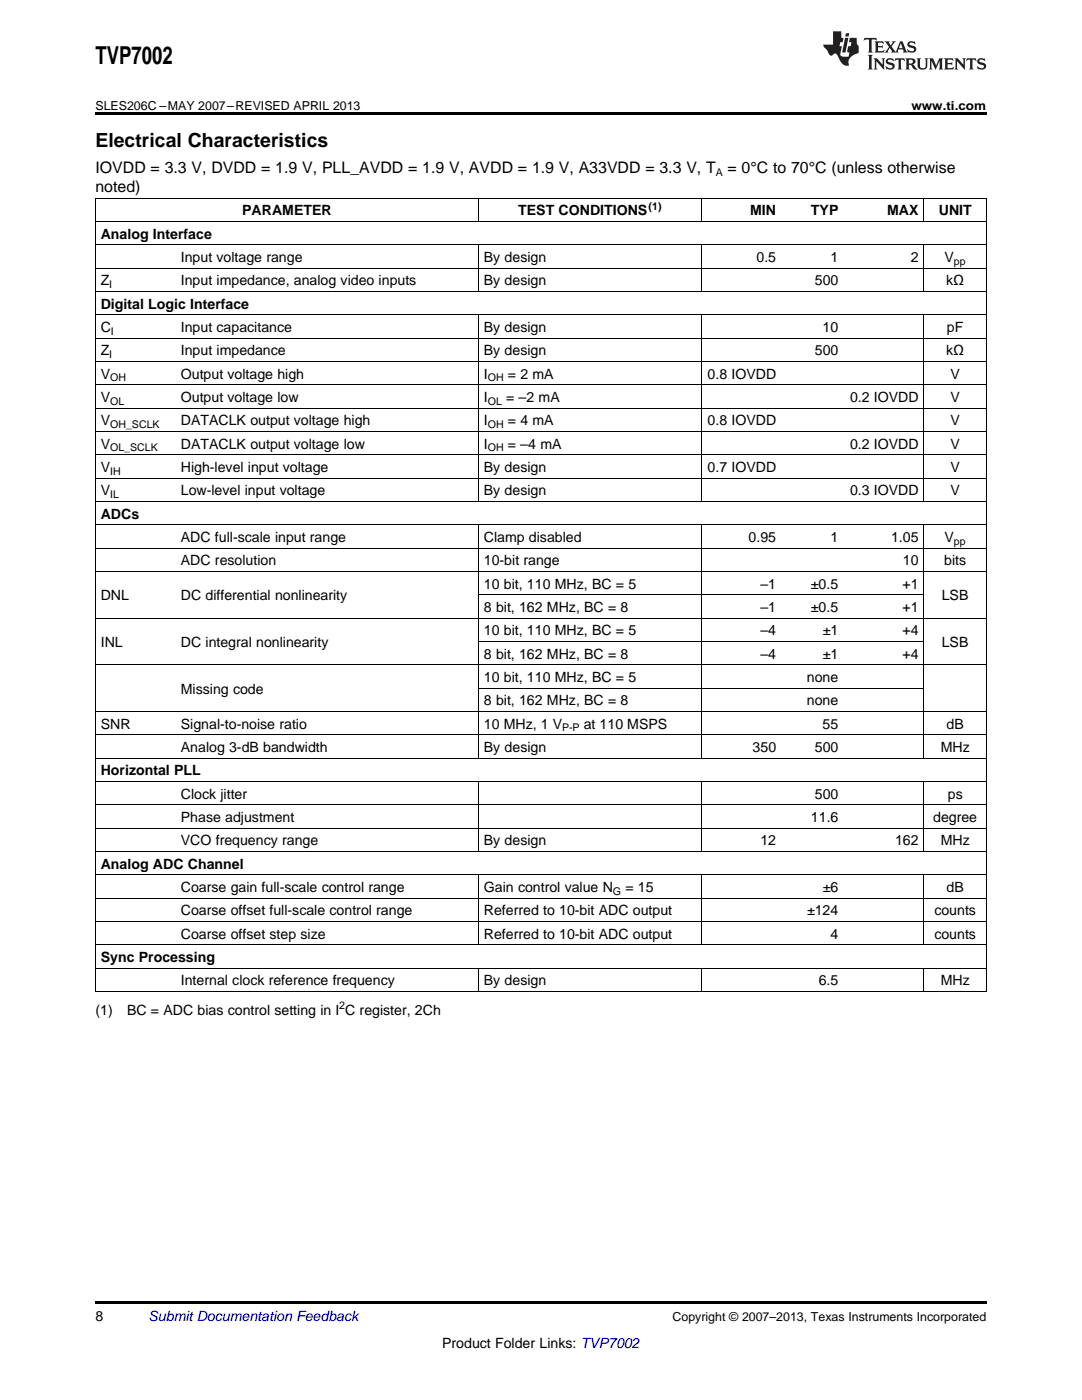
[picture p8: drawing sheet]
<svg xmlns="http://www.w3.org/2000/svg" width="216mm" height="279mm" viewBox="0 0 216 279" stroke-linecap="round" stroke-linejoin="round" font-family="sans-serif">
<defs><g id="words">
<text font-size="4.9" x="19" y="12.8">TVP7002</text>
<text font-size="3.9" x="19" y="29.3">Electrical Characteristics</text>
<g font-size="3.2">
<text x="19" y="34.4">IOVDD = 3.3 V, DVDD = 1.9 V, PLL_AVDD = 1.9 V, AVDD = 1.9 V, A33VDD = 3.3 V, T</text>
<text x="145.2" y="34.4">= 0°C to 70°C (unless otherwise</text>
<text x="19" y="38.3">noted)</text>
</g>
<g font-size="2.8">
<text x="20.1" y="47.6">Analog Interface</text>
<text x="48.3" y="43">PARAMETER</text>
<text x="103.4" y="43">TEST CONDITIONS</text>
<text x="149.7" y="43">MIN</text>
<text x="161.8" y="43">TYP</text>
<text x="177" y="43">MAX</text>
<text x="187.3" y="43">UNIT</text>
<text x="36.1" y="52.3">Input voltage range</text>
<text x="96.6" y="52.3">By design</text>
<text x="151" y="52.3">0.5</text>
<text x="165.7" y="52.3">1</text>
<text x="181.8" y="52.3">2</text>
<text x="188.5" y="52.3">V</text>
<text x="20.1" y="56.9">Z</text>
<text x="36.1" y="56.9">Input impedance, analog video inputs</text>
<text x="96.6" y="56.9">By design</text>
<text x="162.6" y="56.9">500</text>
<text x="188.8" y="56.9">kΩ</text>
<text x="20.1" y="61.6">Digital Logic Interface</text>
<text x="20.1" y="66.3">C</text>
<text x="20.1" y="70.9">Z</text>
<text x="36.1" y="66.3">Input capacitance</text>
<text x="36.1" y="70.9">Input impedance</text>
<text x="96.6" y="66.3">By design</text>
<text x="96.6" y="70.9">By design</text>
<text x="162.6" y="70.9">500</text>
<text x="164.1" y="66.3">10</text>
<text x="188.8" y="70.9">kΩ</text>
<text x="188.9" y="66.3">pF</text>
<text x="20.1" y="75.6">V</text>
<text x="36.1" y="75.6">Output voltage high</text>
<text x="96.6" y="75.6">I</text>
<text x="101.4" y="75.6">= 2 mA</text>
<text x="141.2" y="75.6">0.8 IOVDD</text>
<text x="189.7" y="75.6">V</text>
<text x="20.1" y="80.2">V</text>
<text x="36.1" y="80.2">Output voltage low</text>
<text x="96.6" y="80.2">I</text>
<text x="101" y="80.2">= –2 mA</text>
<text x="169.6" y="80.2">0.2 IOVDD</text>
<text x="189.7" y="80.2">V</text>
<text x="20.1" y="84.9">V</text>
<text x="20.1" y="89.5">V</text>
<text x="36.1" y="84.9">DATACLK output voltage high</text>
<text x="36.1" y="89.5">DATACLK output voltage low</text>
<text x="96.6" y="84.9">I</text>
<text x="96.6" y="89.5">I</text>
<text x="101.4" y="84.9">= 4 mA</text>
<text x="101.4" y="89.5">= –4 mA</text>
<text x="141.2" y="84.9">0.8 IOVDD</text>
<text x="169.6" y="89.5">0.2 IOVDD</text>
<text x="189.7" y="84.9">V</text>
<text x="189.7" y="89.5">V</text>
<text x="20.1" y="94.2">V</text>
<text x="36.1" y="94.2">High-level input voltage</text>
<text x="96.6" y="94.2">By design</text>
<text x="141.2" y="94.2">0.7 IOVDD</text>
<text x="189.7" y="94.2">V</text>
<text x="20.1" y="98.8">V</text>
<text x="36.1" y="98.8">Low-level input voltage</text>
<text x="96.6" y="98.8">By design</text>
<text x="169.6" y="98.8">0.3 IOVDD</text>
<text x="189.7" y="98.8">V</text>
<text x="20.1" y="103.5">ADCs</text>
<text x="36.1" y="108.2">ADC full-scale input range</text>
<text x="36.1" y="112.8">ADC resolution</text>
<text x="96.6" y="108.2">Clamp disabled</text>
<text x="96.6" y="112.8">10-bit range</text>
<text x="149.4" y="108.2">0.95</text>
<text x="165.7" y="108.2">1</text>
<text x="177.8" y="108.2">1.05</text>
<text x="180.2" y="112.8">10</text>
<text x="188.4" y="112.8">bits</text>
<text x="188.5" y="108.2">V</text>
<text x="20.1" y="119.8">DNL</text>
<text x="36.1" y="119.8">DC differential nonlinearity</text>
<text x="96.6" y="117.5">10 bit, 110 MHz, BC = 5</text>
<text x="151.7" y="117.5">–1</text>
<text x="161.8" y="117.5">±0.5</text>
<text x="180.1" y="117.5">+1</text>
<text x="187.9" y="119.8">LSB</text>
<text x="96.6" y="122.1">8 bit, 162 MHz, BC = 8</text>
<text x="151.7" y="122.1">–1</text>
<text x="161.8" y="122.1">±0.5</text>
<text x="180.1" y="122.1">+1</text>
<text x="20.1" y="129.1">INL</text>
<text x="36.1" y="129.1">DC integral nonlinearity</text>
<text x="96.6" y="126.8">10 bit, 110 MHz, BC = 5</text>
<text x="96.6" y="131.4">8 bit, 162 MHz, BC = 8</text>
<text x="151.7" y="126.8">–4</text>
<text x="151.7" y="131.4">–4</text>
<text x="164.2" y="126.8">±1</text>
<text x="164.2" y="131.4">±1</text>
<text x="180.1" y="126.8">+4</text>
<text x="180.1" y="131.4">+4</text>
<text x="187.9" y="129.1">LSB</text>
<text x="96.6" y="136.1">10 bit, 110 MHz, BC = 5</text>
<text x="161" y="136.1">none</text>
<text x="36.1" y="138.4">Missing code</text>
<text x="96.6" y="140.8">8 bit, 162 MHz, BC = 8</text>
<text x="161" y="140.8">none</text>
<text x="20.1" y="145.4">SNR</text>
<text x="36.1" y="145.4">Signal-to-noise ratio</text>
<text x="96.6" y="145.4">10 MHz, 1 V</text>
<text x="116.5" y="145.4">at 110 MSPS</text>
<text x="164.1" y="145.4">55</text>
<text x="188.9" y="145.4">dB</text>
<text x="20.1" y="154.7">Horizontal PLL</text>
<text x="36.1" y="150.1">Analog 3-dB bandwidth</text>
<text x="96.6" y="150.1">By design</text>
<text x="150.2" y="150.1">350</text>
<text x="162.6" y="150.1">500</text>
<text x="187.7" y="150.1">MHz</text>
<text x="36.1" y="159.4">Clock jitter</text>
<text x="162.6" y="159.4">500</text>
<text x="189.1" y="159.4">ps</text>
<text x="36.1" y="164">Phase adjustment</text>
<text x="161.8" y="164">11.6</text>
<text x="186.2" y="164">degree</text>
<text x="20.1" y="173.4">Analog ADC Channel</text>
<text x="36.1" y="168.7">VCO frequency range</text>
<text x="96.6" y="168.7">By design</text>
<text x="151.7" y="168.7">12</text>
<text x="178.6" y="168.7">162</text>
<text x="187.7" y="168.7">MHz</text>
<text x="36.1" y="178">Coarse gain full-scale control range</text>
<text x="96.6" y="178">Gain control value N</text>
<text x="124.8" y="178">= 15</text>
<text x="164.2" y="178">±6</text>
<text x="188.9" y="178">dB</text>
<text x="36.1" y="182.7">Coarse offset full-scale control range</text>
<text x="96.6" y="182.7">Referred to 10-bit ADC output</text>
<text x="161" y="182.7">±124</text>
<text x="186.4" y="182.7">counts</text>
<text x="20.1" y="192">Sync Processing</text>
<text x="36.1" y="187.3">Coarse offset step size</text>
<text x="96.6" y="187.3">Referred to 10-bit ADC output</text>
<text x="165.7" y="187.3">4</text>
<text x="186.4" y="187.3">counts</text>
<text x="36.1" y="196.6">Internal clock reference frequency</text>
<text x="96.6" y="196.6">By design</text>
<text x="163.4" y="196.6">6.5</text>
<text x="187.7" y="196.6">MHz</text>
<text x="19" y="202.5">(1)</text>
<text x="25.4" y="202.5">BC = ADC bias control setting in I C register, 2Ch</text>
<text x="19" y="263.6">8</text>
<text x="88.2" y="269">Product Folder Links: TVP7002</text>
</g>
<text font-size="2.8" fill="#0000c8" x="29.6" y="263.6">Submit Documentation Feedback</text>
<g font-size="2.5">
<text x="19" y="21.9">SLES206C –MAY 2007–REVISED APRIL 2013</text>
<text x="181.9" y="21.9">www.ti.com</text>
<text x="134.2" y="263.6">Copyright © 2007–2013, Texas Instruments Incorporated</text>
</g>
<g font-size="2.1">
<text x="142.8" y="35.1">A</text>
<text x="129.4" y="41.8">(1)</text>
<text x="190.4" y="52.8">pp</text>
<text x="21.8" y="57.5">I</text>
<text x="21.8" y="71.5">I</text>
<text x="22.1" y="66.8">I</text>
<text x="22" y="76.1">OH</text>
<text x="97.3" y="76.1">OH</text>
<text x="22" y="80.8">OL</text>
<text x="97.3" y="80.8">OL</text>
<text x="22" y="85.4">OH_SCLK</text>
<text x="97.3" y="85.4">OH</text>
<text x="22" y="90.1">OL_SCLK</text>
<text x="22" y="94.8">IH</text>
<text x="97.3" y="90.1">OH</text>
<text x="22" y="99.4">IL</text>
<text x="190.4" y="108.7">pp</text>
<text x="112.1" y="146">P-P</text>
<text x="122.3" y="178.6">G</text>
<text x="67.7" y="201.4">2</text>
</g>
</g></defs>
<path d="M19 22.5h177.8v.5h-177.8zM19 259.7h177.8v.5h-177.8z" fill="#000"/>
<g fill="none" stroke="#000" stroke-width=".2">
<path d="M19 39.5h177.8M19.1 39.6v158.3M95.4 39.6v4.6M139.9 39.6v4.6M184.3 39.6v4.6M196.8 39.6v158.3M19 58.2h177.8M19 53.5h177.8M19 48.8h177.8M19 44.2h177.8M95.4 48.9v9.3M139.9 48.9v9.3"/>
<path d="M184.3 48.9v9.3M19 76.8h177.8M19 72.1h177.8M19 67.5h177.8M19 62.8h177.8M95.4 62.9v37.2M139.9 62.9v37.2M184.3 62.9v37.2M19 95.4h177.8M19 90.8h177.8M19 86.1h177.8M19 81.4h177.8"/>
<path d="M19 114h177.8M19 109.4h177.8M19 104.7h177.8M19 100.1h177.8M95.4 104.8v46.5M95.5 118.7h88.9M139.9 104.8v46.5M184.3 104.8v46.5M19 132.7h177.8M19 123.3h177.8M95.5 137.3h88.9M95.5 128h88.9"/>
<path d="M19 155.9h177.8M19 151.3h177.8M19 146.6h177.8M19 142h177.8M95.4 156v14M139.9 156v14M184.3 156v14M19 179.2h177.8M19 174.6h177.8M19 169.9h177.8M19 165.3h177.8M19 160.6h177.8"/>
<path d="M95.4 174.6v14M139.9 174.6v14M184.3 174.6v14M19 197.9h177.8M19 193.2h177.8M19 188.5h177.8M19 183.9h177.8M95.4 193.3v4.6M139.9 193.3v4.6M184.3 193.3v4.6"/>
</g>
<g fill="#231f20">
<path d="M172.5 7.6l-.1 .5 .4-.2h.6v.1v2.1l-.2 .4h.9l-.2-.4v-2.1l.1-.1h.5l.5 .2-.2-.5zM174.5 8.3l.2 .3v1.5l-.2 .4h1.8l.2-.6a1.04 1.04 0 0 1-1.3 .2v-.7h.6l.3 .2v-.6l-.3 .2h-.6v-.6l.8-.1 .4 .3-.2-.5zM176.5 8.3l.9 1.1-.9 1.1h.8l-.2-.2 .4-.7 .5 .7-.2 .2h1.5l-.2-.2 .2-.4h.9l.1 .4-.2 .2h1l-.3-.3-.7-1.9h-.5l-.9 2-.8-1 .9-1h-.8l.1 .3-.4 .5-.3-.6 .1-.2zM179.7 8.6l.4 1h-.7zM181.3 8.4a.63 .63 0 0 0-.2 .7 .63 .63 0 0 0 .6 .4l.6 .2 .1 .2a.75 .75 0 0 1-.7 .4 .75 .75 0 0 1-.6-.5l.1 .7 .1-.1a1.11 1.11 0 0 0 1.5-.6 1.13 1.13 0 0 0-1.2-.8l-.1-.4a1.04 1.04 0 0 1 1.2 .2l-.2-.5-.2 .1-.4-.2zM173.2 10.9l.2 .4v2.2l-.2 .4h1l-.3-.4v-2.2l.3-.4zM174.3 11.6l.3 .4v1.5l-.3 .4h.8l-.2-.4v-1.3l1.5 1.7v-1.9l.2-.4h-.7l.2 .4v.9l-1.1-1.3zM177 11.8a.62 .62 0 0 0-.2 .7 .62 .62 0 0 0 .6 .4l.6 .1 .1 .3a.76 .76 0 0 1-.7 .3 .76 .76 0 0 1-.7-.4l.2 .7 .1-.1a1.11 1.11 0 0 0 1.5-.6 1.13 1.13 0 0 0-1.2-.8l-.1-.4a1.04 1.04 0 0 1 1.2 .2l-.2-.6-.2 .1-.5-.1zM178.7 11.6l-.2 .6a.61 .61 0 0 1 .8-.3v1.6l-.2 .4h.9l-.2-.4v-1.6a.63 .63 0 0 1 .7 .3l-.1-.6zM180.6 11.6l.3 .4v1.5l-.3 .4h1l-.2-.2-.1-.8 .6 .2a.76 .76 0 0 0 1.2 .7l-1-1a.58 .58 0 0 0 .6-.5 .58 .58 0 0 0-.5-.6zM181.4 11.9h.1a.45 .45 0 0 1 .5 .1 .45 .45 0 0 1 .1 .5l-.8 .2zM182.9 11.6l.2 .2a2.17 2.17 0 0 0 .3 1.9 .99 .99 0 0 0 1.6-.6v-1.1l.2-.4h-.7l.2 .2a1.92 1.92 0 0 1-.2 1.8 .6 .6 0 0 1-.9-.5v-1.1l.2-.4zM185.4 11.6l.2 .4v1.5l-.2 .4h.7l-.2-.4v-1.4l.8 1.8 .8-1.8v1.4l-.2 .4h.9l-.2-.4v-1.5l.2-.4h-.8l-.6 1.5-.6-1.5zM188.4 11.6l.2 .4v1.5l-.2 .4h1.8l.1-.6a1.04 1.04 0 0 1-1.2 .1v-.6h.5l.4 .2v-.6l-.4 .2h-.5v-.7h.8l.3 .3-.1-.6zM190.5 11.6l.2 .4v1.5l-.2 .4h.7l-.2-.4v-1.3l1.5 1.7v-1.9l.2-.4h-.7l.2 .4v.9l-1.1-1.3zM192.9 11.6l-.1 .6a.61 .61 0 0 1 .7-.3l.1 1.6-.3 .4h1l-.3-.4 .1-1.6a.63 .63 0 0 1 .7 .3l-.1-.6zM195.2 11.8a.62 .62 0 0 0-.2 .7 .62 .62 0 0 0 .6 .4l.6 .1 .1 .3a.76 .76 0 0 1-.7 .3 .76 .76 0 0 1-.6-.4l.1 .7 .1-.1a1.11 1.11 0 0 0 1.6-.6 1.13 1.13 0 0 0-1.3-.8l-.1-.4a1.04 1.04 0 0 1 1.2 .2l-.1-.6-.2 .1-.5-.1z"/>
<path d="M166.2 6.3v2.6h-1.9v.4l.8 .9a.91 .91 0 0 0 1 .8 .56 .56 0 0 1 .5-.3 .56 .56 0 0 1 .5 .3l.4 .8a1.53 1.53 0 0 0 1.9 1.2 1.54 1.54 0 0 1 1-2.1l.9-.3v-1.4a1.52 1.52 0 0 1-.4-1.6h-1.3l-.2 .8h.5l-.2 .8h-.5l-.1 1v.2l.4 .1-.2 .8a1.93 1.93 0 0 1-1.6-.3l.3-1.8h-.5l.2-.8h.4l.2-.8h-.4v-1.3zM168.6 7.6l-.6 2.9h.7l.6-2.9zM168.8 6.6l-.1 .7h.6l.2-.7z"/>
</g>
<use href="#words"/>
</svg>
